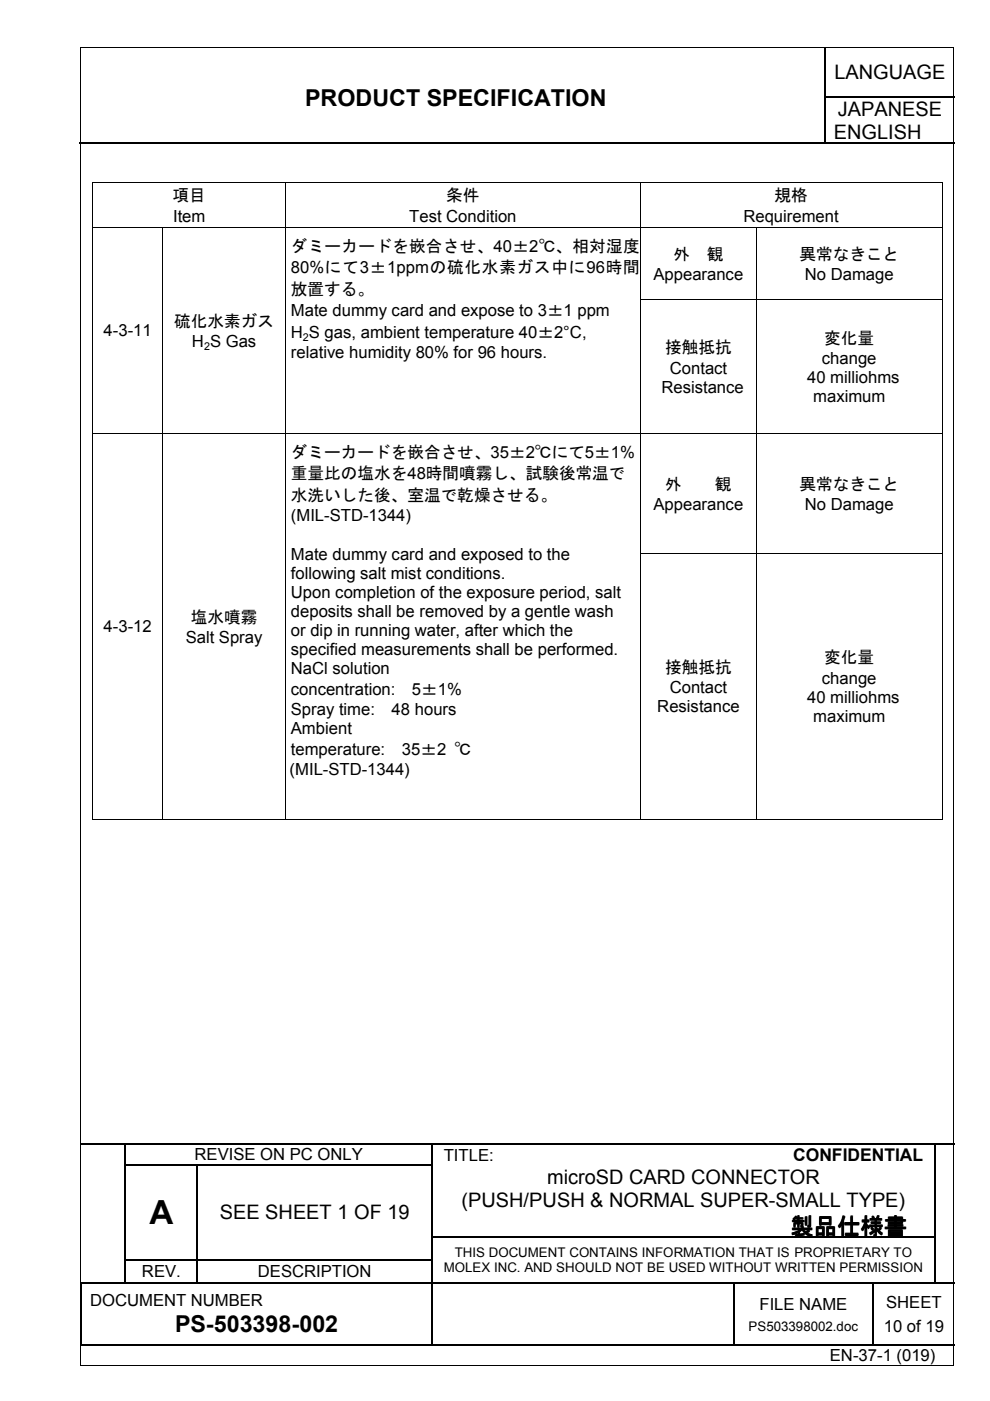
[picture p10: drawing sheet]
<svg xmlns="http://www.w3.org/2000/svg" width="210mm" height="297mm" viewBox="0 0 210 297" stroke-linecap="round" stroke-linejoin="round" font-family="sans-serif">
<defs><g id="words">
<text font-size="7" x="31.7" y="259.6">A</text>
<g font-size="4.9">
<text x="64.7" y="22.5">PRODUCT SPECIFICATION</text>
<text x="167.7" y="261.7">製品仕様書</text>
<text x="37.1" y="282.4">PS-503398-002</text>
</g>
<g font-size="4.2">
<text x="176.9" y="16.8">LANGUAGE</text>
<text x="176.8" y="29.4">ENGLISH</text>
<text x="177.7" y="24.6">JAPANESE</text>
<text x="116" y="251">microSD CARD CONNECTOR</text>
<text x="97.9" y="255.8">(PUSH/PUSH &amp; NORMAL SUPER-SMALL TYPE)</text>
<text x="46.6" y="258.6">SEE SHEET 1 OF 19</text>
</g>
<text font-size="3.7" x="168.2" y="246.2">CONFIDENTIAL</text>
<g font-size="3.5">
<text x="36.6" y="42.7">項目</text>
<text x="36.7" y="47">Item</text>
<text x="86.8" y="47">Test Condition</text>
<text x="94.6" y="42.7">条件</text>
<text x="157.6" y="47">Requirement</text>
<text x="164.2" y="42.7">規格</text>
<text x="61.7" y="53.3">ダミーカードを嵌合させ、40±2℃、相対湿度</text>
<text x="61.7" y="57.9">80%にて3±1ppmの硫化水素ガス中に96時間</text>
<text x="138.6" y="59.4">Appearance</text>
<text x="142.8" y="55.1">外</text>
<text x="149.8" y="55.1">観</text>
<text x="169.5" y="55.1">異常なきこと</text>
<text x="170.6" y="59.4">No Damage</text>
<text x="61.7" y="62.5">放置する。</text>
<text x="22" y="71.3">4-3-11</text>
<text x="36.9" y="69.3">硫化水素ガス</text>
<text x="61.7" y="67.1">Mate dummy card and expose to 3±1 ppm</text>
<text x="61.7" y="71.7">H S gas, ambient temperature 40±2°C,</text>
<text x="40.7" y="73.6">H S Gas</text>
<text x="61.7" y="76">relative humidity 80% for 96 hours.</text>
<text x="141" y="74.9">接触抵抗</text>
<text x="174.3" y="77.2">change</text>
<text x="174.8" y="72.9">変化量</text>
<text x="140.2" y="83.3">Resistance</text>
<text x="142" y="79.2">Contact</text>
<text x="171.1" y="81.3">40 milliohms</text>
<text x="172.4" y="85.3">maximum</text>
<text x="61.7" y="97">ダミーカードを嵌合させ、35±2℃にて5±1%</text>
<text x="61.7" y="101.6">重量比の塩水を48時間噴霧し、試験後常温で</text>
<text x="61.7" y="106.2">水洗いした後、室温で乾燥させる。</text>
<text x="141" y="103.8">外</text>
<text x="151.6" y="103.8">観</text>
<text x="169.5" y="103.8">異常なきこと</text>
<text x="61.7" y="110.5">(MIL-STD-1344)</text>
<text x="138.6" y="108.1">Appearance</text>
<text x="170.6" y="108.1">No Damage</text>
<text x="61.7" y="118.6">Mate dummy card and exposed to the</text>
<text x="61.7" y="122.7">following salt mist conditions.</text>
<text x="61.7" y="126.7">Upon completion of the exposure period, salt</text>
<text x="61.7" y="130.8">deposits shall be removed by a gentle wash</text>
<text x="22" y="134">4-3-12</text>
<text x="39.4" y="136.3">Salt Spray</text>
<text x="40.4" y="132">塩水噴霧</text>
<text x="61.7" y="134.9">or dip in running water, after which the</text>
<text x="61.7" y="138.9">specified measurements shall be performed.</text>
<text x="61.7" y="143">NaCl solution</text>
<text x="141" y="142.7">接触抵抗</text>
<text x="174.8" y="140.7">変化量</text>
<text x="61.7" y="147.3">concentration:</text>
<text x="87.3" y="147.3">5±1%</text>
<text x="142" y="147">Contact</text>
<text x="171.1" y="149">40 milliohms</text>
<text x="174.3" y="144.9">change</text>
<text x="61.7" y="155.7">Ambient</text>
<text x="61.7" y="151.6">Spray time:</text>
<text x="83" y="151.6">48 hours</text>
<text x="139.4" y="151">Resistance</text>
<text x="172.4" y="153.1">maximum</text>
<text x="61.7" y="160">temperature:</text>
<text x="85.2" y="160">35±2 ℃</text>
<text x="61.4" y="164.3">(MIL-STD-1344)</text>
<text x="41.3" y="246">REVISE ON PC ONLY</text>
<text x="94.1" y="246.2">TITLE:</text>
<text x="30.1" y="270.8">REV.</text>
<text x="54.7" y="270.8">DESCRIPTION</text>
<text x="19.1" y="277">DOCUMENT NUMBER</text>
<text x="161" y="277.7">FILE NAME</text>
<text x="187.9" y="277.3">SHEET</text>
<text x="187.4" y="282.4">10 of 19</text>
<text x="176" y="288.6">EN-37-1 (019)</text>
</g>
<g font-size="2.8">
<text x="94.1" y="269.7">MOLEX INC. AND SHOULD NOT BE USED WITHOUT WRITTEN PERMISSION</text>
<text x="96.4" y="266.5">THIS DOCUMENT CONTAINS INFORMATION THAT IS PROPRIETARY TO</text>
<text x="158.7" y="282.1">PS503398002.doc</text>
</g>
<g font-size="2.3">
<text x="43.3" y="74.1">2</text>
<text x="64.2" y="72.2">2</text>
</g>
</g></defs>
<g fill="none" stroke="#000" stroke-width=".25">
<path d="M174.9 10.2v10.2M16.8 30.4h158M174.9 20.6v9.7M175.1 20.5h27.4M175.1 30.4h27.4M17.2 242.6h9.3M26.6 242.8v4M26.6 247.1v4.8M26.6 252.2v4.8M26.6 257.3v4.9M26.7 242.6h64.8M26.7 246.9h15"/>
<path d="M41.8 247.1v4.8M41.8 252.2v4.8M41.8 257.3v4.9M42 246.9h49.5M91.6 242.8v4M91.6 247.1v4.8M91.6 252.2v4.8M91.6 257.3v4.9M91.7 242.6h106.4M198.2 242.8v4M198.2 247.1v4.8M198.2 252.2v4.8"/>
<path d="M198.2 257.3v4.9M198.4 242.6h4M17.2 272.1v13M17.6 272h8.9M26.6 262.5v4.5M26.6 267.3v4.5M26.7 267.1h15M26.7 272h15M41.8 262.5v4.5M41.8 267.3v4.5M42 267.1h49.5M42 272h49.5"/>
<path d="M91.6 262.5v4.5M91.6 267.3v4.5M91.6 272.1v13M91.7 262.3h106.4M91.7 272h63.8M155.6 272.1v13M155.7 272h29.3M185.1 272.1v13M185.3 272h12.8M198.2 262.5v4.5M198.2 267.3v4.5M198.4 272h4"/>
<path d="M17.3 285.2h74.2M91.7 285.2h63.8M155.7 285.2h29.3M185.3 285.2h17.1"/>
</g>
<g fill="#000">
<path d="M174.8 20.4h.3v.2h-.3zM174.8 30.3h.3v.2h-.3zM26.5 242.7l.2 .1zM26.5 242.5h.2v.2h-.2zM26.5 246.8h.2v.3h-.2zM26.5 251.9h.2v.3h-.2zM26.5 257h.2v.3h-.2zM41.7 247.1h.3zM41.7 246.8h.3v.3h-.3zM41.7 251.9h.3v.3h-.3zM41.7 257h.3v.3h-.3zM91.5 242.7l.2 .1z"/>
<path d="M91.5 242.5h.2v.2h-.2zM91.5 246.8h.2v.3h-.2zM91.5 251.9h.2v.3h-.2zM91.5 257h.2v.3h-.2zM198.1 242.7l.3 .1zM198.1 242.5h.3v.2h-.3zM198.1 246.8h.3v.3h-.3zM198.1 251.9h.3v.3h-.3zM198.1 257h.3v.3h-.3zM17.1 271.8h.2v.3h-.2zM17.3 271.8h.3v.3h-.3zM26.5 262.2h.2v.3h-.2z"/>
<path d="M26.5 267h.2v.3h-.2zM26.5 271.8h.2v.3h-.2zM41.7 262.2h.3v.3h-.3zM41.7 267h.3v.3h-.3zM41.7 271.8h.3v.3h-.3zM91.5 262.2h.2v.3h-.2zM91.5 267h.2v.3h-.2zM91.5 271.8h.2v.3h-.2zM155.5 272.1h.2zM155.5 271.8h.2v.3h-.2zM185 272.1h.3zM185 271.8h.3v.3h-.3z"/>
<path d="M198.1 262.2h.3v.3h-.3zM198.1 267h.3v.3h-.3zM198.1 271.8h.3v.3h-.3zM17.1 285.1h.2v.2h-.2zM91.5 285.1h.2v.2h-.2zM155.5 285.1h.2v.2h-.2zM185 285.1h.3v.2h-.3z"/>
</g>
<g fill="#fff">
<path d="M17.3 10.2l.1 .2z" fill-rule="evenodd"/>
<path d="M36.6 11.2h19.4v17h-19.4z" fill-rule="evenodd"/>
<path d="M135.4 11.2h19.4v17h-19.4z" fill-rule="evenodd"/>
<path d="M62.1 16.5h69.7v9.7h-69.7z" fill-rule="evenodd"/>
</g>
<g fill="#000">
<path d="M17 10h.2v.2h-.2zM202.1 10h.2v.2h-.2zM19.6 38.7h.2v.1h-.2zM60.5 38.7h.2v.1h-.2zM135.7 38.7h.1v.1h-.1zM199.6 38.7h.2v.1h-.2zM19.6 48.1h.2v1.7h-.2zM34.4 48.3h.2v1.5h-.2zM34.4 48.1h.2v.2h-.2zM60.5 48.1h.2v1.7h-.2zM135.7 48.1h.1v1.7h-.1zM160.4 48.3h.1v1.5h-.1z"/>
<path d="M160.4 48.1h.1v.2h-.1zM199.6 48.1h.2v1.7h-.2zM19.6 63.5h.2v1.6h-.2zM34.4 63.5h.2v1.6h-.2zM60.5 63.5h.2v1.6h-.2zM135.7 63.5h.1v1.6h-.1zM160.4 63.5h.1v1.6h-.1zM199.6 63.5h.2v1.6h-.2zM19.6 91.8h.2v1.7h-.2zM34.4 91.8h.2v1.7h-.2zM60.5 91.8h.2v1.7h-.2zM135.7 91.8h.1v1.7h-.1z"/>
<path d="M160.4 91.8h.1v1.7h-.1zM199.6 91.8h.2v1.7h-.2zM19.6 117.2h.2v1.7h-.2zM34.4 117.2h.2v1.7h-.2zM60.5 117.2h.2v1.7h-.2zM135.7 117.2h.1v1.7h-.1zM160.4 117.2h.1v1.7h-.1zM199.6 117.2h.2v1.7h-.2zM19.6 173.6h.2v.1h-.2zM34.4 173.6h.2v.1h-.2zM60.5 173.6h.2v.1h-.2zM135.7 173.6h.1v.1h-.1z"/>
<path d="M160.4 173.6h.1v.1h-.1zM199.6 173.6h.2v.1h-.2zM17 289.4h.2v.2h-.2zM202.1 289.4h.2v.2h-.2z"/>
</g>
<g fill="none" stroke="#000" stroke-width=".21">
<path d="M17.1 10.2v279.2M17.2 10.1h184.9M202.2 10.2v279.2M19.7 38.8v9.3M19.8 38.8h40.7M60.6 38.8v9.3M60.7 38.8h75M135.7 38.8v9.3M135.8 38.8h63.8M199.7 38.8v9.3M19.7 49.8v13.7M19.8 48.2h14.6"/>
<path d="M34.5 49.8v13.7M34.6 48.2h25.9M60.6 49.8v13.7M60.7 48.2h75M135.7 49.8v13.7M135.8 48.2h24.6M160.4 49.8v13.7M160.5 48.2h39.1M199.7 49.8v13.7M19.7 65.1v26.7M34.5 65.1v26.7M60.6 65.1v26.7"/>
<path d="M135.7 65.1v26.7M135.8 63.5h24.6M160.4 65.1v26.7M160.5 63.5h39.1M199.7 65.1v26.7M19.7 93.5v23.7M19.8 91.9h14.6M34.5 93.5v23.7M34.6 91.9h25.9M60.6 93.5v23.7M60.7 91.9h75M135.7 93.5v23.7"/>
<path d="M135.8 91.9h24.6M160.4 93.5v23.7M160.5 91.9h39.1M199.7 93.5v23.7M19.7 118.9v54.7M34.5 118.9v54.7M60.6 118.9v54.7M135.7 118.9v54.7M135.8 117.3h24.6M160.4 118.9v54.7M160.5 117.3h39.1M199.7 118.9v54.7"/>
<path d="M19.8 173.7h14.6M34.6 173.7h25.9M60.7 173.7h75M135.8 173.7h24.6M160.5 173.7h39.1M17.2 289.5h184.9"/>
</g>
<use href="#words"/>
</svg>
